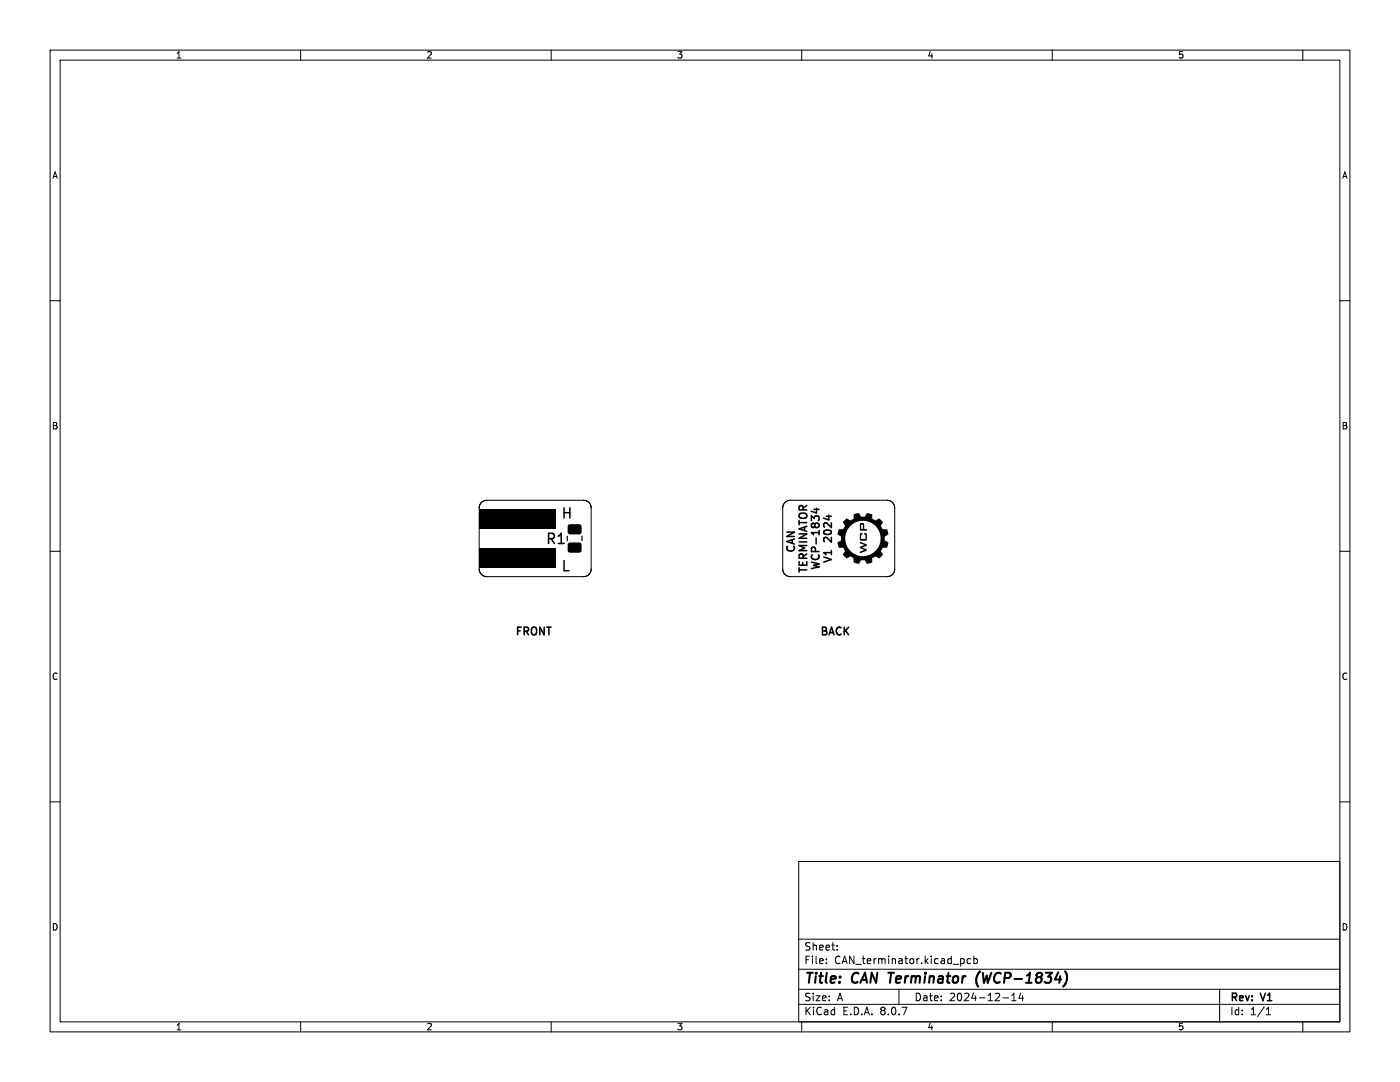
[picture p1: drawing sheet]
<svg xmlns="http://www.w3.org/2000/svg" width="279mm" height="216mm" viewBox="0 0 279 216" stroke-linecap="round" stroke-linejoin="round" font-family="sans-serif">
<defs><g id="words">
<g font-size="2.8">
<text x="160.4" y="196.8">Title:</text>
<text x="170.1" y="196.8">CAN Terminator</text>
<text x="196.4" y="196.8">(WCP-1834)</text>
</g>
<g font-size="2.1">
<text x="102.7" y="126.9">FRONT</text>
<text x="163.6" y="126.9">BACK</text>
<text x="160.4" y="189.9">Sheet:</text>
<text x="160.4" y="192.6">File:</text>
<text x="166.5" y="192.6">CAN_terminator.kicad_pcb</text>
<text x="160.4" y="202.8">KiCad</text>
<text x="160.4" y="200">Size:</text>
<text x="167" y="200">A</text>
<text x="168.1" y="202.8">E.D.A.</text>
<text x="175.7" y="202.8">8.0.7</text>
<text x="182.4" y="200">Date:</text>
<text x="189.4" y="200">2024-12-14</text>
<text x="245.4" y="200.2">Rev:</text>
<text x="245.4" y="202.8">Id:</text>
<text x="249.5" y="202.8">1/1</text>
<text x="251.8" y="200.2">V1</text>
</g>
<g font-size="1.8">
<text x="35" y="11.9">1</text>
<text x="85" y="11.9">2</text>
<text x="135" y="11.9">3</text>
<text x="185" y="11.9">4</text>
<text x="235" y="11.9">5</text>
<text x="10.3" y="35.9">A</text>
<text x="267.7" y="35.9">A</text>
<text x="10.3" y="85.9">B</text>
<text x="267.7" y="85.9">B</text>
<text x="10.3" y="135.9">C</text>
<text x="267.7" y="135.9">C</text>
<text x="10.3" y="185.9">D</text>
<text x="267.7" y="185.9">D</text>
<text x="35" y="205.8">1</text>
<text x="85" y="205.8">2</text>
<text x="135" y="205.8">3</text>
<text x="185" y="205.8">4</text>
<text x="235" y="205.8">5</text>
</g>
</g></defs>
<g fill="none" stroke="#000" stroke-width=".2">
<path d="M10 10h259.4v195.9h-259.4zM12 12h255.4v191.9h-255.4zM60 10v2M110 10v2M160 10v2M210 10v2M260 10v2M10 60h2M267.4 60h2M116.5 99.8l.5 .1 .5 .3 .3 .4 .2 .6v12.3M116.5 99.8h.1M116.5 99.8h-19.3l-.9 .3-.5 .5-.2 .7v12.4l.5 .9 .4 .3 .6 .2h19.4l.5-.2 .5-.3 .4-.5 .1-.6"/>
<path d="M177 99.8h.1M10 110h2M118 113.5h.1M156.7 100.3l.5-.4 .5-.1h19.3l.9 .3 .5 .5 .2 .7v12.2l-.3 .9-.5 .5-.8 .2h-19.3l-.8-.3-.5-.5-.2-.8v-12.2l.2-.6zM267.4 110h2M10 160h2M159.4 171.9h108v32h-108zM267.4 160h2M159.4 197.4h108M159.4 193.4h108M159.4 187.4h108M164.9 192.1v.2"/>
<path d="M164.9 191.4v.1M167.1 189.4v.2M167.1 188.7v.1M179.4 197.4v3M191.9 191.3h.2l.3 .3v.5l-.5 .2M193.7 191.4l-.4-.1-.3 .3 .1 .6h.6M194.4 191.4l.4-.1 .3 .3-.2 .6h-.5M194.4 190.8v1.5M200.1 199.1h1.2M201.9 199.7h.9M201.9 198.6l.5-.4v1.5M203.7 198.1l-.3 1.1h.9"/>
<path d="M204.1 198.7v1M243.4 197.4v6.5M60 203.9v2M110 203.9v2M159.4 200.4h108M160 203.9v2M210 203.9v2M252.7 202.5h.9M252.7 201.4l.4-.4v1.5M260 203.9v2"/>
</g>
<path d="M195.6 193.8a2.35 2.35 0 0 0-.4 3.1" fill="none" stroke="#000" stroke-width=".4"/>
<g fill="none" stroke="#000" stroke-width=".3">
<path d="M109.5 107.5h.8a.55 .55 0 0 0 .4-.6 .55 .55 0 0 0-.4-.5h-.8v2M110 107.5l.6 .9M111.4 108.4h1.2M111.4 107l.6-.6v2M112.6 102.3h1.1M112.6 101.3v2.1M112.6 111.8v2.1h.9M113.7 101.3v2.1M157 106.2h1.6l-1.6 .8h1.6M157.2 109a.61 .61 0 0 0 0 .8 .61 .61 0 0 0 .7 .1 .57 .57 0 0 0 .6-.2 .57 .57 0 0 0-.1-.7M158.1 107.7v.7M158.6 107.6l-1.6 .5 1.6 .5"/>
<path d="M159.5 113.7h1.5M159.5 103.8v.9M159.5 112.1v.7h1.5v-.7M159.5 113.3v.9M159.5 104.3h1.5M159.5 106.5h1.5l-1.5 .9h1.5M159.5 108.1h1.5M159.6 102.6a.97 .97 0 0 1 1.4 .2 .51 .51 0 0 1-.5 .6h-.5a.51 .51 0 0 1-.5-.3 .51 .51 0 0 1 .1-.5zM160.2 112.3v.5M160.3 101.7l-.1-.7-.2-.1h-.4l-.1 .3v.5h1.5M160.3 111.4l-.1-.7-.2-.2-.4 .1-.1 .2v.6h1.5M160.6 105.2v.7"/>
<path d="M161 108.9h-1.5l1.1 .5-1.1 .5h1.5M161 100.9l-.7 .5M161 110.5l-.7 .5M161 105l-1.5 .5 1.5 .5M161.9 103.9v-1l.6 .6 .2-.5h.6l.2 .2-.2 .7M161.9 112.2l1.6 .3-1.1 .3 1.1 .3-1.6 .4M162.1 110.7a.61 .61 0 0 0 0 .8 .61 .61 0 0 0 .7 .2 .57 .57 0 0 0 .6-.3 .57 .57 0 0 0-.1-.7M162.4 101.6h1.1M162.6 104.7l.3-.3 .4 .1 .2 .2v.3l-.3 .3h-.3l-.3-.3M162.6 104.7l-.3-.3-.4 .3v.3l.3 .3 .4-.3M162.6 104.7v.3M162.7 110.1v-.8l-.3-.1-.3 .1-.2 .2v.6h1.6"/>
<path d="M162.9 107.4v1.1M163 101.4v1l-1.1-.4M163.5 106.3h-1.6l.5 .4M163.5 105.8v.9M164.4 111.1l1.5 .6-1.5 .5M164.5 106a.9 .9 0 0 1 1.4 .3 .87 .87 0 0 1-1.5-.2zM164.9 103h1M165.4 102.8v.9l-1.1-.3M165.9 104.3v1l-1.1-1-.3 .1-.1 .2 .1 .6M165.9 107.2v1l-1.1-1-.3 .1-.1 .2 .1 .6M165.9 109.8v.9M165.9 110.3h-1.5l.4 .4"/>
</g>
<path d="M95.6 101.7h15.3v3.8h-15.3zM95.6 109.3h15.3v3.9h-15.3zM113.4 104.7l.4-.1h2l.3 .5-.1 1.2-.4 .3h-2l-.3-.5v-1zM113.4 108.4l.4-.2 2 .1 .3 .4-.1 1.3-.4 .3h-2l-.3-.5v-1.1zM168.6 103.8a.48 .48 0 0 1 .4-.4 .48 .48 0 0 1 .5 .3 .71 .71 0 0 0 .8-.2 .71 .71 0 0 0 .1-.8l.6-.3a.68 .68 0 0 1 .9 .7h.7l.2-.4a.38 .38 0 0 1 .3-.4 .38 .38 0 0 1 .4 .2l.6 .1v.5a.65 .65 0 0 0 1 .5l.2-.1a1.02 1.02 0 0 1 .9 .7l-.1 .2a.64 .64 0 0 0 0 1.1l.9 .1 .2 .6a.43 .43 0 0 1 .1 .5 .43 .43 0 0 1-.5 .2 .64 .64 0 0 0 .1 1.1l.4 .2-.2 1-.1 .1h-.5a.74 .74 0 0 0-.6 .6 .74 .74 0 0 0 .3 .8l-.4 .5a.39 .39 0 0 1-.4 .3 .39 .39 0 0 1-.4-.3 .73 .73 0 0 0-.8 .2 .73 .73 0 0 0-.1 .8l-.6 .2a.49 .49 0 0 1-.5 .1 .49 .49 0 0 1-.3-.5l-.1-.2h-.4a.49 .49 0 0 0-.7 .5l-.1 .2-1-.2v-.9l-.2-.1a.67 .67 0 0 0-1.1 .1h-.1l-.5-.4a.45 .45 0 0 1-.3-.4 .45 .45 0 0 1 .3-.4 .38 .38 0 0 0-.1-.7l-.1-.2h-.5a.41 .41 0 0 1-.4 0 .41 .41 0 0 1-.2-.5 .5 .5 0 0 1-.1-.6 .5 .5 0 0 1 .5-.3 .4 .4 0 0 0 .3-.6h.8v.3a3.5 3.5 0 0 0 5.3 2.8 3.5 3.5 0 0 0 0-6 3.5 3.5 0 0 0-5.3 2.9h-.8a.64 .64 0 0 0-.7-.6l-.1-.2 .3-.9h.4a.72 .72 0 0 0 .8-.7l-.1-.1a.46 .46 0 0 1-.1-.8zM171.6 108.1l1 .4a.32 .32 0 0 1 .3 0 .32 .32 0 0 1 .1 .4l-.9 .4 .9 .3v.3l-1.1 .4a.2 .2 0 0 1-.3 .1 .2 .2 0 0 1 0-.3l.9-.4-.2-.1a.61 .61 0 0 1-.7-.4l.9-.5-.2-.1a.56 .56 0 0 1-.7-.4zM171.7 106.4a.24 .24 0 0 1 .3-.1 .24 .24 0 0 1 .1 .4h-.2v.8h.8v-.8h-.3a.32 .32 0 0 1 .5-.3 .32 .32 0 0 1 .1 .5v.1a.56 .56 0 0 1-.2 .9h-.9a.35 .35 0 0 1-.3-.2 .35 .35 0 0 1 0-.4zM171.7 104.4h.7l.1 .7a.35 .35 0 0 0 .1 .5 .35 .35 0 0 0 .4 0 .25 .25 0 0 1 0 .3 .25 .25 0 0 1-.4 0h-.6a.27 .27 0 0 1-.4 0 .27 .27 0 0 1 0-.3l.6-.1v-.8a.25 .25 0 0 0-.4 .1 .25 .25 0 0 0 .1 .3v.5h-.3z" fill="#000"/>
<path d="M113.2 107v.9M116.2 107v.9" fill="none" stroke="#000" stroke-width=".24"/>
<use href="#words"/>
</svg>
